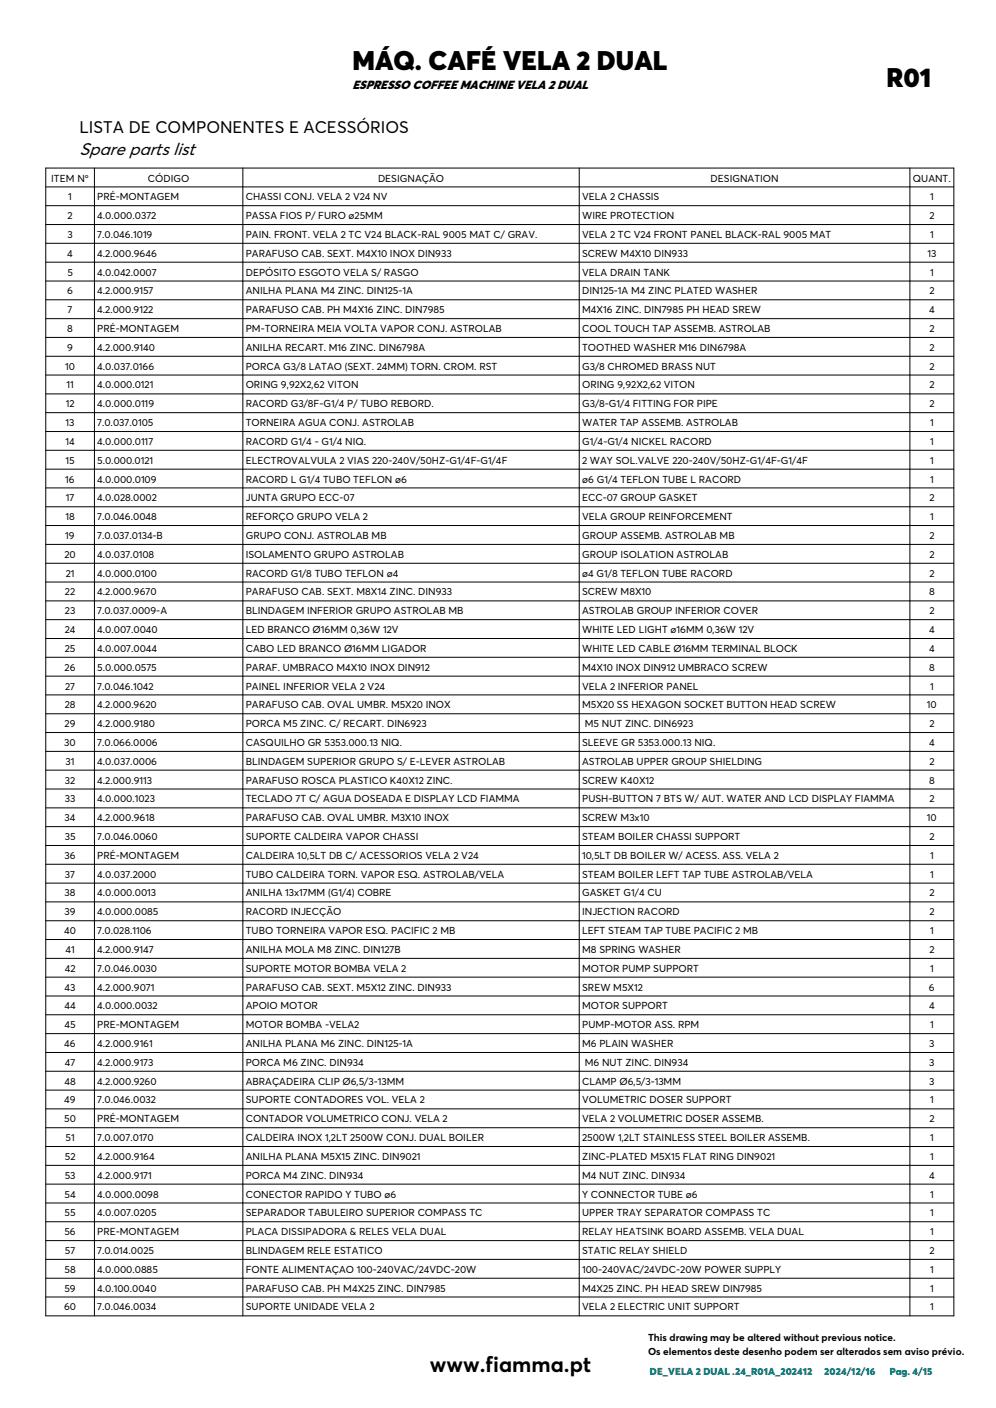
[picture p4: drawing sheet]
<svg xmlns="http://www.w3.org/2000/svg" width="420mm" height="594mm" viewBox="0 0 420 594" stroke-linecap="round" stroke-linejoin="round" font-family="sans-serif">
<defs><g id="words">
<g font-size="11.2">
<text x="148.6" y="29.5">MÁQ. CAFÉ VELA 2 DUAL</text>
<text x="373.9" y="36.8">R01</text>
</g>
<text font-size="9.1" x="181.4" y="578.7">www.fiamma.pt</text>
<text font-size="7.4" x="33.6" y="65.2">Spare parts list</text>
<text font-size="7" x="33.6" y="56">LISTA DE COMPONENTES E ACESSÓRIOS</text>
<text font-size="5.2" x="148.6" y="37.6">ESPRESSO COFFEE MACHINE VELA 2 DUAL</text>
<g font-size="4.2">
<text x="21.6" y="76.6">ITEM Nº</text>
<text x="62.4" y="76.6">CÓDIGO</text>
<text x="159.5" y="76.6">DESIGNAÇÃO</text>
<text x="299.8" y="76.6">DESIGNATION</text>
<text x="385.1" y="76.6">QUANT.</text>
<text x="28.8" y="84.5">1</text>
<text x="41" y="84.5">PRÉ-MONTAGEM</text>
<text x="103.7" y="84.5">CHASSI CONJ. VELA 2 V24 NV</text>
<text x="245.6" y="84.5">VELA 2 CHASSIS</text>
<text x="392.3" y="84.5">1</text>
<text x="28.5" y="92.5">2</text>
<text x="41" y="92.5">4.0.000.0372</text>
<text x="103.7" y="92.5">PASSA FIOS P/ FURO ø25MM</text>
<text x="245.6" y="92.5">WIRE PROTECTION</text>
<text x="392" y="92.5">2</text>
<text x="28.4" y="100.4">3</text>
<text x="41" y="100.4">7.0.046.1019</text>
<text x="103.7" y="100.4">PAIN. FRONT. VELA 2 TC V24 BLACK-RAL 9005 MAT C/ GRAV.</text>
<text x="245.6" y="100.4">VELA 2 TC V24 FRONT PANEL BLACK-RAL 9005 MAT</text>
<text x="392.3" y="100.4">1</text>
<text x="28.4" y="108.3">4</text>
<text x="41" y="108.3">4.2.000.9646</text>
<text x="103.7" y="108.3">PARAFUSO CAB. SEXT. M4X10 INOX DIN933</text>
<text x="245.6" y="108.3">SCREW M4X10 DIN933</text>
<text x="391.2" y="108.3">13</text>
<text x="28.4" y="116.3">5</text>
<text x="41" y="116.3">4.0.042.0007</text>
<text x="103.7" y="116.3">DEPÓSITO ESGOTO VELA S/ RASGO</text>
<text x="245.6" y="116.3">VELA DRAIN TANK</text>
<text x="392.3" y="116.3">1</text>
<text x="28.3" y="124.2">6</text>
<text x="41" y="124.2">4.2.000.9157</text>
<text x="103.7" y="124.2">ANILHA PLANA M4 ZINC. DIN125-1A</text>
<text x="245.6" y="124.2">DIN125-1A M4 ZINC PLATED WASHER</text>
<text x="392" y="124.2">2</text>
<text x="28.5" y="132.2">7</text>
<text x="41" y="132.2">4.2.000.9122</text>
<text x="103.7" y="132.2">PARAFUSO CAB. PH M4X16 ZINC. DIN7985</text>
<text x="245.6" y="132.2">M4X16 ZINC. DIN7985 PH HEAD SREW</text>
<text x="391.9" y="132.2">4</text>
<text x="28.4" y="140.1">8</text>
<text x="41" y="140.1">PRÉ-MONTAGEM</text>
<text x="103.7" y="140.1">PM-TORNEIRA MEIA VOLTA VAPOR CONJ. ASTROLAB</text>
<text x="245.6" y="140.1">COOL TOUCH TAP ASSEMB. ASTROLAB</text>
<text x="392" y="140.1">2</text>
<text x="28.3" y="148">9</text>
<text x="41" y="148">4.2.000.9140</text>
<text x="103.7" y="148">ANILHA RECART. M16 ZINC. DIN6798A</text>
<text x="245.6" y="148">TOOTHED WASHER M16 DIN6798A</text>
<text x="392" y="148">2</text>
<text x="27.5" y="156">10</text>
<text x="41" y="156">4.0.037.0166</text>
<text x="103.7" y="156">PORCA G3/8 LATAO (SEXT. 24MM) TORN. CROM. RST</text>
<text x="245.6" y="156">G3/8 CHROMED BRASS NUT</text>
<text x="392" y="156">2</text>
<text x="28" y="163.9">11</text>
<text x="41" y="163.9">4.0.000.0121</text>
<text x="103.7" y="163.9">ORING 9,92X2,62 VITON</text>
<text x="245.6" y="163.9">ORING 9,92X2,62 VITON</text>
<text x="392" y="163.9">2</text>
<text x="27.7" y="171.8">12</text>
<text x="41" y="171.8">4.0.000.0119</text>
<text x="103.7" y="171.8">RACORD G3/8F-G1/4 P/ TUBO REBORD.</text>
<text x="245.6" y="171.8">G3/8-G1/4 FITTING FOR PIPE</text>
<text x="392" y="171.8">2</text>
<text x="27.7" y="179.8">13</text>
<text x="41" y="179.8">7.0.037.0105</text>
<text x="103.7" y="179.8">TORNEIRA AGUA CONJ. ASTROLAB</text>
<text x="245.6" y="179.8">WATER TAP ASSEMB. ASTROLAB</text>
<text x="392.3" y="179.8">1</text>
<text x="27.6" y="187.7">14</text>
<text x="41" y="187.7">4.0.000.0117</text>
<text x="103.7" y="187.7">RACORD G1/4 - G1/4 NIQ.</text>
<text x="245.6" y="187.7">G1/4-G1/4 NICKEL RACORD</text>
<text x="392.3" y="187.7">1</text>
<text x="27.6" y="195.7">15</text>
<text x="41" y="195.7">5.0.000.0121</text>
<text x="103.7" y="195.7">ELECTROVALVULA 2 VIAS 220-240V/50HZ-G1/4F-G1/4F</text>
<text x="245.6" y="195.7">2 WAY SOL.VALVE 220-240V/50HZ-G1/4F-G1/4F</text>
<text x="392.3" y="195.7">1</text>
<text x="27.6" y="203.6">16</text>
<text x="41" y="203.6">4.0.000.0109</text>
<text x="103.7" y="203.6">RACORD L G1/4 TUBO TEFLON ø6</text>
<text x="245.6" y="203.6">ø6 G1/4 TEFLON TUBE L RACORD</text>
<text x="392.3" y="203.6">1</text>
<text x="27.8" y="211.5">17</text>
<text x="41" y="211.5">4.0.028.0002</text>
<text x="103.7" y="211.5">JUNTA GRUPO ECC-07</text>
<text x="245.6" y="211.5">ECC-07 GROUP GASKET</text>
<text x="392" y="211.5">2</text>
<text x="27.6" y="219.5">18</text>
<text x="41" y="219.5">7.0.046.0048</text>
<text x="103.7" y="219.5">REFORÇO GRUPO VELA 2</text>
<text x="245.6" y="219.5">VELA GROUP REINFORCEMENT</text>
<text x="392.3" y="219.5">1</text>
<text x="27.6" y="227.4">19</text>
<text x="41" y="227.4">7.0.037.0134-B</text>
<text x="103.7" y="227.4">GRUPO CONJ. ASTROLAB MB</text>
<text x="245.6" y="227.4">GROUP ASSEMB. ASTROLAB MB</text>
<text x="392" y="227.4">2</text>
<text x="27.2" y="235.4">20</text>
<text x="41" y="235.4">4.0.037.0108</text>
<text x="103.7" y="235.4">ISOLAMENTO GRUPO ASTROLAB</text>
<text x="245.6" y="235.4">GROUP ISOLATION ASTROLAB</text>
<text x="392" y="235.4">2</text>
<text x="27.7" y="243.3">21</text>
<text x="41" y="243.3">4.0.000.0100</text>
<text x="103.7" y="243.3">RACORD G1/8 TUBO TEFLON ø4</text>
<text x="245.6" y="243.3">ø4 G1/8 TEFLON TUBE RACORD</text>
<text x="392" y="243.3">2</text>
<text x="27.4" y="251.2">22</text>
<text x="41" y="251.2">4.2.000.9670</text>
<text x="103.7" y="251.2">PARAFUSO CAB. SEXT. M8X14 ZINC. DIN933</text>
<text x="245.6" y="251.2">SCREW M8X10</text>
<text x="391.9" y="251.2">8</text>
<text x="27.4" y="259.2">23</text>
<text x="41" y="259.2">7.0.037.0009-A</text>
<text x="103.7" y="259.2">BLINDAGEM INFERIOR GRUPO ASTROLAB MB</text>
<text x="245.6" y="259.2">ASTROLAB GROUP INFERIOR COVER</text>
<text x="392" y="259.2">2</text>
<text x="27.3" y="267.1">24</text>
<text x="41" y="267.1">4.0.007.0040</text>
<text x="103.7" y="267.1">LED BRANCO Ø16MM 0,36W 12V</text>
<text x="245.6" y="267.1">WHITE LED LIGHT ø16MM 0,36W 12V</text>
<text x="391.9" y="267.1">4</text>
<text x="27.3" y="275">25</text>
<text x="41" y="275">4.0.007.0044</text>
<text x="103.7" y="275">CABO LED BRANCO Ø16MM LIGADOR</text>
<text x="245.6" y="275">WHITE LED CABLE Ø16MM TERMINAL BLOCK</text>
<text x="391.9" y="275">4</text>
<text x="27.3" y="283">26</text>
<text x="41" y="283">5.0.000.0575</text>
<text x="103.7" y="283">PARAF. UMBRACO M4X10 INOX DIN912</text>
<text x="245.6" y="283">M4X10 INOX DIN912 UMBRACO SCREW</text>
<text x="391.9" y="283">8</text>
<text x="27.4" y="291">27</text>
<text x="41" y="291">7.0.046.1042</text>
<text x="103.7" y="291">PAINEL INFERIOR VELA 2 V24</text>
<text x="245.6" y="291">VELA 2 INFERIOR PANEL</text>
<text x="392.3" y="291">1</text>
<text x="27.3" y="298.9">28</text>
<text x="41" y="298.9">4.2.000.9620</text>
<text x="103.7" y="298.9">PARAFUSO CAB. OVAL UMBR. M5X20 INOX</text>
<text x="245.6" y="298.9">M5X20 SS HEXAGON SOCKET BUTTON HEAD SCREW</text>
<text x="391" y="298.9">10</text>
<text x="27.3" y="306.8">29</text>
<text x="41" y="306.8">4.2.000.9180</text>
<text x="103.7" y="306.8">PORCA M5 ZINC. C/ RECART. DIN6923</text>
<text x="246.7" y="306.8">M5 NUT ZINC. DIN6923</text>
<text x="392" y="306.8">2</text>
<text x="27.1" y="314.7">30</text>
<text x="41" y="314.7">7.0.066.0006</text>
<text x="103.7" y="314.7">CASQUILHO GR 5353.000.13 NIQ.</text>
<text x="245.6" y="314.7">SLEEVE GR 5353.000.13 NIQ.</text>
<text x="391.9" y="314.7">4</text>
<text x="27.7" y="322.7">31</text>
<text x="41" y="322.7">4.0.037.0006</text>
<text x="103.7" y="322.7">BLINDAGEM SUPERIOR GRUPO S/ E-LEVER ASTROLAB</text>
<text x="245.6" y="322.7">ASTROLAB UPPER GROUP SHIELDING</text>
<text x="392" y="322.7">2</text>
<text x="27.4" y="330.6">32</text>
<text x="41" y="330.6">4.2.000.9113</text>
<text x="103.7" y="330.6">PARAFUSO ROSCA PLASTICO K40X12 ZINC.</text>
<text x="245.6" y="330.6">SCREW K40X12</text>
<text x="391.9" y="330.6">8</text>
<text x="27.3" y="338.6">33</text>
<text x="41" y="338.6">4.0.000.1023</text>
<text x="103.7" y="338.6">TECLADO 7T C/ AGUA DOSEADA E DISPLAY LCD FIAMMA</text>
<text x="245.6" y="338.6">PUSH-BUTTON 7 BTS W/ AUT. WATER AND LCD DISPLAY FIAMMA</text>
<text x="392" y="338.6">2</text>
<text x="27.3" y="346.5">34</text>
<text x="41" y="346.5">4.2.000.9618</text>
<text x="103.7" y="346.5">PARAFUSO CAB. OVAL UMBR. M3X10 INOX</text>
<text x="245.6" y="346.5">SCREW M3x10</text>
<text x="391" y="346.5">10</text>
<text x="27.3" y="354.5">35</text>
<text x="41" y="354.5">7.0.046.0060</text>
<text x="103.7" y="354.5">SUPORTE CALDEIRA VAPOR CHASSI</text>
<text x="245.6" y="354.5">STEAM BOILER CHASSI SUPPORT</text>
<text x="392" y="354.5">2</text>
<text x="27.2" y="362.4">36</text>
<text x="41" y="362.4">PRÉ-MONTAGEM</text>
<text x="103.7" y="362.4">CALDEIRA 10,5LT DB C/ ACESSORIOS VELA 2 V24</text>
<text x="245.6" y="362.4">10,5LT DB BOILER W/ ACESS. ASS. VELA 2</text>
<text x="392.3" y="362.4">1</text>
<text x="27.4" y="370.3">37</text>
<text x="41" y="370.3">4.0.037.2000</text>
<text x="103.7" y="370.3">TUBO CALDEIRA TORN. VAPOR ESQ. ASTROLAB/VELA</text>
<text x="245.6" y="370.3">STEAM BOILER LEFT TAP TUBE ASTROLAB/VELA</text>
<text x="392.3" y="370.3">1</text>
<text x="27.3" y="378.2">38</text>
<text x="41" y="378.2">4.0.000.0013</text>
<text x="103.7" y="378.2">ANILHA 13x17MM (G1/4) COBRE</text>
<text x="245.6" y="378.2">GASKET G1/4 CU</text>
<text x="392" y="378.2">2</text>
<text x="27.2" y="386.2">39</text>
<text x="41" y="386.2">4.0.000.0085</text>
<text x="103.7" y="386.2">RACORD INJECÇÃO</text>
<text x="245.6" y="386.2">INJECTION RACORD</text>
<text x="392" y="386.2">2</text>
<text x="27.1" y="394.2">40</text>
<text x="41" y="394.2">7.0.028.1106</text>
<text x="103.7" y="394.2">TUBO TORNEIRA VAPOR ESQ. PACIFIC 2 MB</text>
<text x="245.6" y="394.2">LEFT STEAM TAP TUBE PACIFIC 2 MB</text>
<text x="392.3" y="394.2">1</text>
<text x="27.6" y="402.1">41</text>
<text x="41" y="402.1">4.2.000.9147</text>
<text x="103.7" y="402.1">ANILHA MOLA M8 ZINC. DIN127B</text>
<text x="245.6" y="402.1">M8 SPRING WASHER</text>
<text x="392" y="402.1">2</text>
<text x="27.3" y="410">42</text>
<text x="41" y="410">7.0.046.0030</text>
<text x="103.7" y="410">SUPORTE MOTOR BOMBA VELA 2</text>
<text x="245.6" y="410">MOTOR PUMP SUPPORT</text>
<text x="392.3" y="410">1</text>
<text x="27.3" y="418">43</text>
<text x="41" y="418">4.2.000.9071</text>
<text x="103.7" y="418">PARAFUSO CAB. SEXT. M5X12 ZINC. DIN933</text>
<text x="245.6" y="418">SREW M5X12</text>
<text x="391.9" y="418">6</text>
<text x="27.2" y="425.9">44</text>
<text x="41" y="425.9">4.0.000.0032</text>
<text x="103.7" y="425.9">APOIO MOTOR</text>
<text x="245.6" y="425.9">MOTOR SUPPORT</text>
<text x="391.9" y="425.9">4</text>
<text x="27.2" y="433.8">45</text>
<text x="41" y="433.8">PRE-MONTAGEM</text>
<text x="103.7" y="433.8">MOTOR BOMBA -VELA2</text>
<text x="245.6" y="433.8">PUMP-MOTOR ASS. RPM</text>
<text x="392.3" y="433.8">1</text>
<text x="27.1" y="441.8">46</text>
<text x="41" y="441.8">4.2.000.9161</text>
<text x="103.7" y="441.8">ANILHA PLANA M6 ZINC. DIN125-1A</text>
<text x="245.6" y="441.8">M6 PLAIN WASHER</text>
<text x="392" y="441.8">3</text>
<text x="27.3" y="449.7">47</text>
<text x="41" y="449.7">4.2.000.9173</text>
<text x="103.7" y="449.7">PORCA M6 ZINC. DIN934</text>
<text x="246.7" y="449.7">M6 NUT ZINC. DIN934</text>
<text x="392" y="449.7">3</text>
<text x="27.2" y="457.7">48</text>
<text x="41" y="457.7">4.2.000.9260</text>
<text x="103.7" y="457.7">ABRAÇADEIRA CLIP Ø6,5/3-13MM</text>
<text x="245.6" y="457.7">CLAMP Ø6,5/3-13MM</text>
<text x="392" y="457.7">3</text>
<text x="27.1" y="465.6">49</text>
<text x="41" y="465.6">7.0.046.0032</text>
<text x="103.7" y="465.6">SUPORTE CONTADORES VOL. VELA 2</text>
<text x="245.6" y="465.6">VOLUMETRIC DOSER SUPPORT</text>
<text x="392.3" y="465.6">1</text>
<text x="27.1" y="473.5">50</text>
<text x="41" y="473.5">PRÉ-MONTAGEM</text>
<text x="103.7" y="473.5">CONTADOR VOLUMETRICO CONJ. VELA 2</text>
<text x="245.6" y="473.5">VELA 2 VOLUMETRIC DOSER ASSEMB.</text>
<text x="392" y="473.5">2</text>
<text x="27.6" y="481.5">51</text>
<text x="41" y="481.5">7.0.007.0170</text>
<text x="103.7" y="481.5">CALDEIRA INOX 1,2LT 2500W CONJ. DUAL BOILER</text>
<text x="245.6" y="481.5">2500W 1,2LT STAINLESS STEEL BOILER ASSEMB.</text>
<text x="392.3" y="481.5">1</text>
<text x="27.3" y="489.4">52</text>
<text x="41" y="489.4">4.2.000.9164</text>
<text x="103.7" y="489.4">ANILHA PLANA M5X15 ZINC. DIN9021</text>
<text x="245.6" y="489.4">ZINC-PLATED M5X15 FLAT RING DIN9021</text>
<text x="392.3" y="489.4">1</text>
<text x="27.3" y="497.3">53</text>
<text x="41" y="497.3">4.2.000.9171</text>
<text x="103.7" y="497.3">PORCA M4 ZINC. DIN934</text>
<text x="245.6" y="497.3">M4 NUT ZINC. DIN934</text>
<text x="391.9" y="497.3">4</text>
<text x="27.2" y="505.3">54</text>
<text x="41" y="505.3">4.0.000.0098</text>
<text x="103.7" y="505.3">CONECTOR RAPIDO Y TUBO ø6</text>
<text x="245.6" y="505.3">Y CONNECTOR TUBE ø6</text>
<text x="392.3" y="505.3">1</text>
<text x="27.3" y="513.2">55</text>
<text x="41" y="513.2">4.0.007.0205</text>
<text x="103.7" y="513.2">SEPARADOR TABULEIRO SUPERIOR COMPASS TC</text>
<text x="245.6" y="513.2">UPPER TRAY SEPARATOR COMPASS TC</text>
<text x="392.3" y="513.2">1</text>
<text x="27.2" y="521.2">56</text>
<text x="41" y="521.2">PRE-MONTAGEM</text>
<text x="103.7" y="521.2">PLACA DISSIPADORA &amp; RELES VELA DUAL</text>
<text x="245.6" y="521.2">RELAY HEATSINK BOARD ASSEMB. VELA DUAL</text>
<text x="392.3" y="521.2">1</text>
<text x="27.4" y="529.1">57</text>
<text x="41" y="529.1">7.0.014.0025</text>
<text x="103.7" y="529.1">BLINDAGEM RELE ESTATICO</text>
<text x="245.6" y="529.1">STATIC RELAY SHIELD</text>
<text x="392" y="529.1">2</text>
<text x="27.2" y="537">58</text>
<text x="41" y="537">4.0.000.0885</text>
<text x="103.7" y="537">FONTE ALIMENTAÇAO 100-240VAC/24VDC-20W</text>
<text x="245.6" y="537">100-240VAC/24VDC-20W POWER SUPPLY</text>
<text x="392.3" y="537">1</text>
<text x="27.2" y="545">59</text>
<text x="41" y="545">4.0.100.0040</text>
<text x="103.7" y="545">PARAFUSO CAB. PH M4X25 ZINC. DIN7985</text>
<text x="245.6" y="545">M4X25 ZINC. PH HEAD SREW DIN7985</text>
<text x="392.3" y="545">1</text>
<text x="27" y="552.9">60</text>
<text x="41" y="552.9">7.0.046.0034</text>
<text x="103.7" y="552.9">SUPORTE UNIDADE VELA 2</text>
<text x="245.6" y="552.9">VELA 2 ELECTRIC UNIT SUPPORT</text>
<text x="392.3" y="552.9">1</text>
<text x="273.4" y="566">This drawing may be altered without previous notice.</text>
<text x="273.4" y="571.5">Os elementos deste desenho podem ser alterados sem aviso prévio.</text>
</g>
<g font-size="4.2" fill="#008080">
<text x="274.2" y="580.1">DE_VELA 2 DUAL .24_R01A_202412</text>
<text x="347.7" y="580.1">2024/12/16</text>
<text x="375.3" y="580.1">Pag. 4/15</text>
</g>
</g></defs>
<g fill="none" stroke="#000" stroke-width=".42">
<path d="M19.3 70.9h383.1v484.3h-383.1zM19.3 78.9h383.1M39.8 70.9v484.3M102.4 70.9v484.3M244.3 70.9v484.3M383.8 70.9v484.3M19.3 86.8h383.1M19.3 94.7h383.1M19.3 102.7h383.1M19.3 110.6h383.1M19.3 118.6h383.1M19.3 126.5h383.1"/>
<path d="M19.3 134.5h383.1M19.3 142.4h383.1M19.3 150.3h383.1M19.3 158.2h383.1M19.3 166.2h383.1M19.3 174.1h383.1M19.3 182.1h383.1M19.3 190h383.1M19.3 198h383.1M19.3 205.9h383.1M19.3 213.8h383.1M19.3 221.7h383.1"/>
<path d="M19.3 229.7h383.1M19.3 237.7h383.1M19.3 245.6h383.1M19.3 253.5h383.1M19.3 261.5h383.1M19.3 269.4h383.1M19.3 277.3h383.1M19.3 285.3h383.1M19.3 293.2h383.1M19.3 301.2h383.1M19.3 309.1h383.1M19.3 317h383.1"/>
<path d="M19.3 325h383.1M19.3 332.9h383.1M19.3 340.9h383.1M19.3 348.8h383.1M19.3 356.7h383.1M19.3 364.7h383.1M19.3 372.6h383.1M19.3 380.5h383.1M19.3 388.5h383.1M19.3 396.4h383.1M19.3 404.4h383.1M19.3 412.3h383.1"/>
<path d="M19.3 420.2h383.1M19.3 428.2h383.1M19.3 436.1h383.1M19.3 444.1h383.1M19.3 452h383.1M19.3 460h383.1M19.3 467.9h383.1M19.3 475.8h383.1M19.3 483.7h383.1M19.3 491.7h383.1M19.3 499.6h383.1M19.3 507.6h383.1"/>
<path d="M19.3 515.5h383.1M19.3 523.5h383.1M19.3 531.4h383.1M19.3 539.3h383.1M19.3 547.2h383.1"/>
</g>
<use href="#words"/>
</svg>
